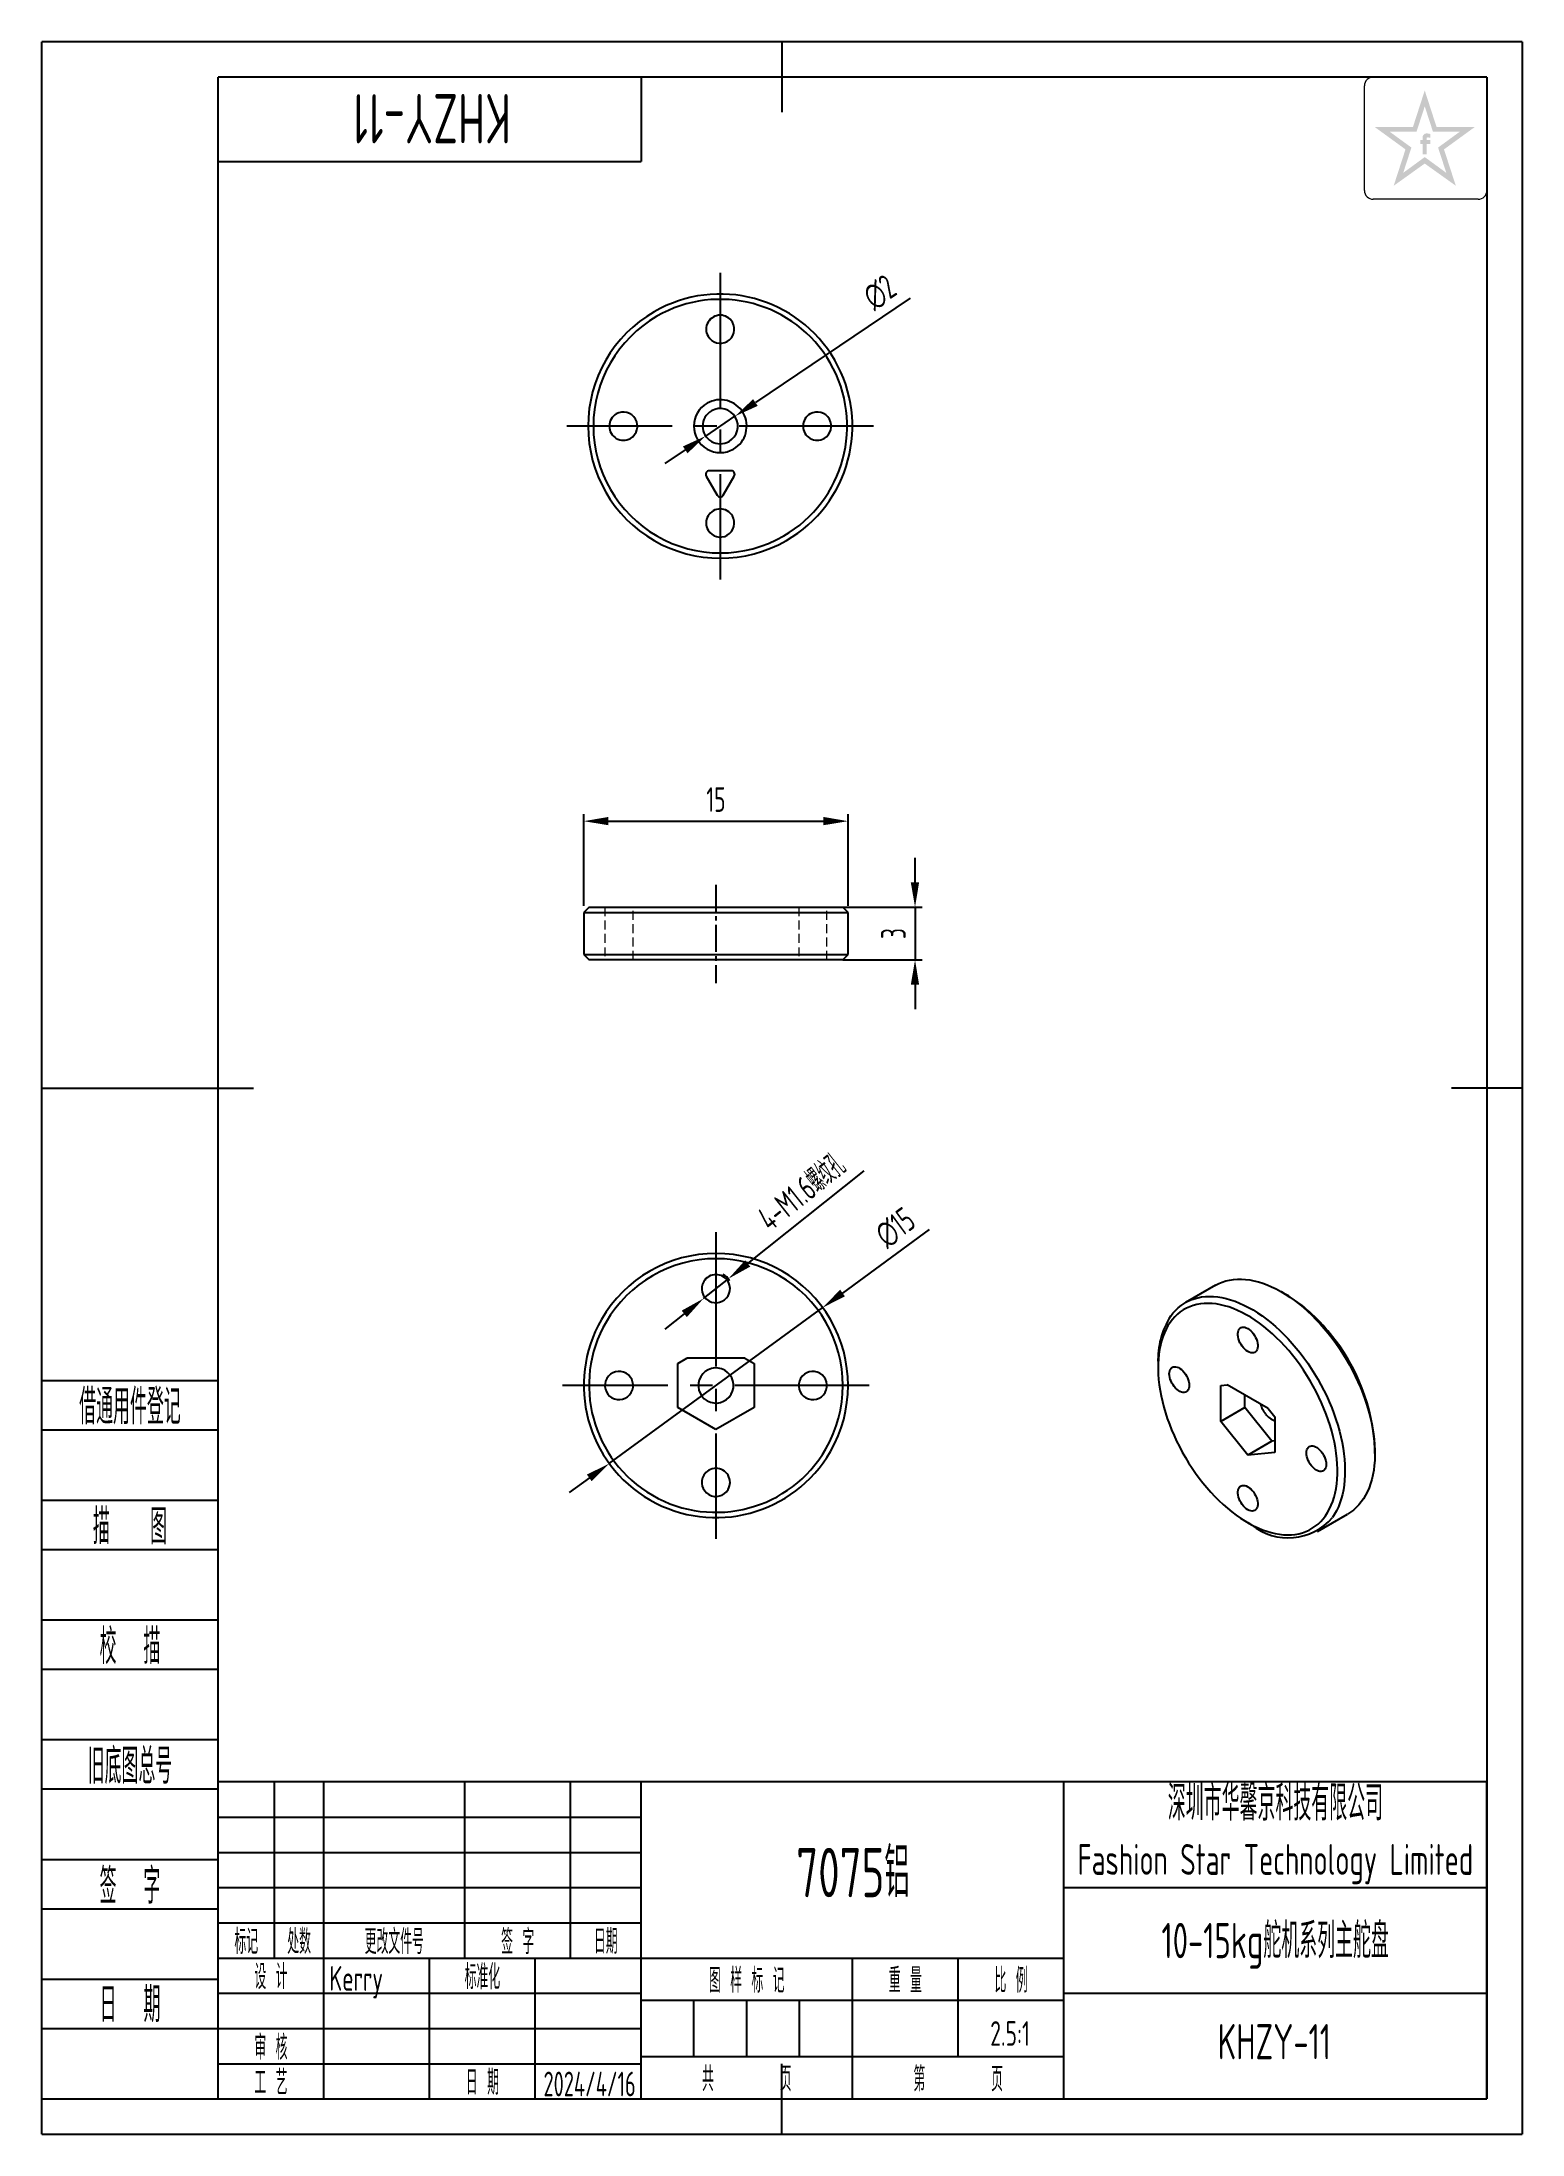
# Model space of a CAD drawing. Header units: millimetres. Extents: x -10 to 74, y -2 to 117.
import ezdxf
from ezdxf.enums import TextEntityAlignment as Align

# ---------------------------------------------------------------- set-up
doc = ezdxf.new("R2010")
doc.units = ezdxf.units.MM
doc.header["$LTSCALE"] = 0.4
doc.linetypes.add('CENTER2', pattern=[28.575, 19.05, -3.175, 3.175, -3.175])
doc.linetypes.add('HIDDEN', pattern=[1.905, 1.27, -0.635])
for name, color, linetype in [('1轮廓实线层', 7, 'Continuous'), ('2细线层', 4, 'Continuous'), ('3中心线层', 1, 'CENTER2'), ('6文字层', 3, 'Continuous'), ('7标注层', 4, 'Continuous'), ('图框层', 7, 'Continuous')]:
    doc.layers.add(name, color=color, linetype=linetype)
doc.styles.add('PC_TEXTSTYLE', font='ISOCP.SHX', dxfattribs={"width": 0.707, "bigfont": 'GBCBIG.SHX'})
doc.styles.add('PC_TEXTSTYLE4', font='ISOCP.SHX', dxfattribs={"width": 0.707, "bigfont": 'GBCBIG.SHX'})
doc.dimstyles.new('GB_DIAMETER', dxfattribs={"dimtxt": 3.5, "dimasz": 3.5, "dimexe": 1, "dimexo": 0, "dimgap": 1.5, "dimtad": 1, "dimjust": 4, "dimdsep": 46, "dimtxsty": 'PC_TEXTSTYLE', "dimcen": 0, "dimclrd": 256, "dimclrt": 3, "dimadec": 0, "dimazin": 2, "dimtp": 0.1, "dimtm": 0.1, "dimtfac": 0.71, "dimtdec": 3, "dimtmove": 0, "dimatfit": 2, "dimfxl": 1, "dimtfill": 1, "dimarcsym": 0})
doc.dimstyles.new('GB_LINEAR', dxfattribs={"dimtxt": 3.5, "dimasz": 3.5, "dimexe": 1, "dimexo": 0, "dimgap": 1.5, "dimtad": 1, "dimdsep": 46, "dimtxsty": 'PC_TEXTSTYLE', "dimcen": 0, "dimclrd": 256, "dimclrt": 3, "dimadec": 0, "dimazin": 2, "dimtp": 0.1, "dimtm": 0.1, "dimtfac": 0.71, "dimtdec": 3, "dimtmove": 0, "dimatfit": 3, "dimfxl": 1, "dimtfill": 1, "dimarcsym": 0})

msp = doc.modelspace()

# ---------------------------------------------------------------- texts
at = {"layer": '6文字层', "insert": (60, 15), "char_height": 1.75, "width": 24, "attachment_point": 5, "style": 'PC_TEXTSTYLE4'}
msp.add_mtext('{\\H1.142857x;深圳市华馨京科技有限公司}\\P\\pxsm1,qc;Fashion Star Technology Limited', dxfattribs=at)

# ---------------------------------------------------------------- blocks, each defined once
blk = doc.blocks.new('ZwmFrameMain_A4^_^无分区图框^_^portrait')
at = {"layer": '1轮廓实线层'}
for p, q in [((80, 292), (80, 282)), ((0, 0), (0, 287)), ((180, 287), (0, 287)), ((180, 287), (180, 0)), ((-25, 143.5), (5, 143.5)), ((185, 143.5), (175, 143.5)), ((80, -5), (80, 5)), ((0, 0), (180, 0))]:
    blk.add_line(p, q, dxfattribs=at)
at = {"layer": '2细线层'}
for p, q in [((-25, -5), (-25, 292)), ((185, 292), (-25, 292)), ((185, 292), (185, -5)), ((-25, -5), (185, -5))]:
    blk.add_line(p, q, dxfattribs=at)
blk = doc.blocks.new('ZwmFrameMain_标题栏1')
at = {"layer": '1轮廓实线层'}
for p, q in [((-180, 0), (-180, 45)), ((0, 45), (-180, 45)), ((-172, 20), (-172, 45)), ((-165, 20), (-165, 45)), ((-145, 20), (-145, 45)), ((-130, 20), (-130, 45)), ((-120, 0), (-120, 45)), ((0, 0), (0, 45)), ((-60, 30), (0, 30)), ((-180, 20), (-60, 20)), ((-165, 0), (-165, 20)), ((-150, 0), (-150, 20)), ((-135, 0), (-135, 20)), ((-60, 15), (0, 15)), ((-180, 0), (0, 0))]:
    blk.add_line(p, q, dxfattribs=at)
at = {"layer": '1轮廓实线层', "color": 7}
for p, q in [((-60, 0), (-60, 45)), ((-180, 25), (-120, 25))]:
    blk.add_line(p, q, dxfattribs=at)
at = {"layer": '2细线层'}
for p, q in [((-180, 40), (-120, 40)), ((-180, 35), (-120, 35)), ((-180, 30), (-120, 30)), ((-90, 0), (-90, 20)), ((-75, 6), (-75, 20)), ((-180, 15), (-120, 15)), ((-120, 14), (-60, 14)), ((-112.5, 6), (-112.5, 14)), ((-105, 6), (-105, 14)), ((-97.5, 6), (-97.5, 14)), ((-180, 10), (-120, 10)), ((-120, 6), (-60, 6)), ((-180, 5), (-120, 5))]:
    blk.add_line(p, q, dxfattribs=at)
at = {"layer": '6文字层', "style": 'PC_TEXTSTYLE', "width": 0.667}
for s, p in [('标记', (-176, 22.5)), ('处数', (-168.5, 22.5)), (' 更改文件号 ', (-155, 22.5)), (' 签 字 ', (-137.5, 22.5)), (' 日期 ', (-125, 22.5)), (' 设 计 ', (-172.5, 17.51)), (' 标准化 ', (-142.5, 17.51)), (' 图 样 标 记 ', (-105, 17)), (' 重 量 ', (-82.5, 17)), (' 比 例 ', (-67.5, 17)), (' 审 核 ', (-172.5, 7.5)), (' 工 艺 ', (-172.5, 2.5)), (' 日 期 ', (-142.5, 2.5)), ('共       页', (-105, 3)), ('第       页', (-75, 3))]:
    blk.add_text(s, height=3.5, dxfattribs=at).set_placement(p, align=Align.MIDDLE)
at = {"layer": '6文字层', "style": 'PC_TEXTSTYLE', "flags": 8}
for tag, height, width, p, p2 in [('企业名称', 5, 3.445461, (-54.29, 34.82), (-5.27, 34.82)), ('产品名称或材料标记', 7, 1.034456, (-113.46, 28.64), (-66.42, 28.64)), ('图样名称', 5, 3.480264, (-54.79, 19.98), (-5.27, 19.98)), ('标准化', 3.5, 1.756036, (-133.83, 15.37), (-120.75, 15.37)), ('审核', 3.5, 2.723972, (-163.99, 5.37), (-150.63, 5.37)), ('重量', 3.5, 2.448074, (-88.46, 7.54), (-76.55, 7.54)), ('比例', 3.5, 2.367734, (-73.35, 7.54), (-61.93, 7.54)), ('图样代号', 5, 3.489916, (-54.79, 5.63), (-5.52, 5.63)), ('工艺', 3.5, 2.851598, (-164.21, 0.37), (-150.89, 0.37)), ('日期', 3.5, 2.733185, (-133.83, 0.37), (-120.75, 0.37)), ('共几页', 3.5, 0.953151, (-108.58, 1.48), (-101.56, 1.48))]:
    blk.add_attdef(tag, text='', height=height, dxfattribs=dict(at, width=width)).set_placement(p, p2, align=Align.FIT)
at = {"layer": '6文字层', "style": 'PC_TEXTSTYLE', "width": 9.901758, "flags": 8}
blk.add_attdef('设计', text='', height=3.5, rotation=359.5768, dxfattribs=at).set_placement((-164.23, 15.37), (-150.37, 15.27), align=Align.FIT)
at = {"layer": '6文字层', "color": 3, "style": 'PC_TEXTSTYLE', "width": 0.96618, "flags": 8}
blk.add_attdef('第几页', text='', height=3.5, dxfattribs=at).set_placement((-78.29, 1.5), (-71.16, 1.5), align=Align.FIT)
at = {"layer": '6文字层', "color": 0, "style": 'PC_TEXTSTYLE', "width": 0.715273, "flags": 8}
blk.add_attdef('图纸张数', text='', height=3.5, dxfattribs=at).set_placement((-2.66, -3.87), (4.46, -3.87), align=Align.FIT)
blk = doc.blocks.new('ZwmFrameMain_图样代号')
at = {"layer": '2细线层', "linetype": 'Continuous'}
for p in [(60, 0), (0, -12)]:
    blk.add_line(p, (60, -12), dxfattribs=at)
at = {"layer": '6文字层', "style": 'PC_TEXTSTYLE', "width": 2.827942}
blk.add_attdef('图样代号', text='', height=7, rotation=180, dxfattribs=at).set_placement((58.24, -2.4), (2.35, -2.4), align=Align.FIT)
blk = doc.blocks.new('ZwmFrameMain_附加栏')
at = {"layer": '2细线层'}
for p, q in [((-25, 102), (0, 102)), ((-25, 95), (0, 95)), ((-25, 85), (0, 85)), ((-25, 78), (0, 78)), ((-25, 68), (0, 68)), ((-25, 61), (0, 61)), ((-25, 51), (0, 51)), ((-25, 44), (0, 44)), ((-25, 34), (0, 34)), ((-25, 27), (0, 27)), ((-25, 17), (0, 17)), ((-25, 10), (0, 10)), ((-25, 0), (0, 0))]:
    blk.add_line(p, q, dxfattribs=at)
at = {"layer": '6文字层', "color": 3, "style": 'PC_TEXTSTYLE'}
for s, width, p in [('借通用件登记', 0.667, (-12.5, 98.5)), ('描   图', 0.6667, (-12.5, 81.5)), ('校  描', 0.667, (-12.5, 64.5)), ('旧底图总号', 0.667, (-12.5, 47.5)), ('签  字', 0.667, (-12.5, 30.5)), ('日  期', 0.667, (-12.49, 13.6))]:
    blk.add_text(s, height=5, dxfattribs=dict(at, width=width)).set_placement(p, align=Align.MIDDLE)
at = {"layer": '6文字层', "style": 'PC_TEXTSTYLE'}
for tag, width, p, p2 in [('借通用件登记', 0.671328, (-23.44, 86.36), (-1.25, 86.36)), ('描图', 2.120922, (-23.44, 69.36), (-1.25, 69.36)), ('校图', 2.149976, (-23.75, 52.06), (-1.25, 52.06)), ('旧底图总号', 0.761452, (-22.84, 35.67), (-1.86, 35.67)), ('签字', 2.026939, (-23.14, 18.37), (-1.56, 18.37)), ('日期', 1.89999, (-22.84, 1.37), (-2.17, 1.37))]:
    blk.add_attdef(tag, text='', height=5, dxfattribs=dict(at, width=width)).set_placement(p, p2, align=Align.FIT)
blk = doc.blocks.new('*D6')
at = {"layer": '7标注层', "lineweight": -2}
for p, q in [((40.36, 49.36), (35.44, 45.76)), ((22.2, 36.08), (34.31, 44.93)), ((21.07, 35.26), (19.93, 34.43))]:
    blk.add_line(p, q, dxfattribs=at)
at = {"layer": '7标注层'}
for points in [[(35.3, 45.95), (35.57, 45.57), (34.31, 44.93)], [(21.2, 35.07), (20.93, 35.45), (22.2, 36.08)]]:
    blk.add_solid(points, dxfattribs=at)
at = {"layer": 'Defpoints', "color": 0}
for p in [(34.31, 44.93), (22.2, 36.08)]:
    blk.add_point(p, dxfattribs=at)
at = {"layer": '7标注层', "color": 3, "insert": (38.43, 49.47), "char_height": 1.4, "attachment_point": 5, "rotation": 36.1592, "style": 'PC_TEXTSTYLE', "bg_fill": 3, "box_fill_scale": 1.1, "bg_fill_color": 257, "bg_fill_transparency": 0}
blk.add_mtext('∅15', dxfattribs=at)
blk = doc.blocks.new('*D7')
at = {"layer": '7标注层', "lineweight": -2}
for p, q in [((39.55, 69.07), (39.55, 70.47)), ((39.55, 67.67), (39.55, 64.67)), ((39.55, 63.27), (39.55, 61.87))]:
    blk.add_line(p, q, dxfattribs=at)
at = {"layer": '7标注层', "color": 0, "lineweight": -2}
for p, q in [((35.45, 67.67), (39.95, 67.67)), ((35.45, 64.67), (39.95, 64.67))]:
    blk.add_line(p, q, dxfattribs=at)
at = {"layer": '7标注层'}
for points in [[(39.31, 69.07), (39.78, 69.07), (39.55, 67.67)], [(39.78, 63.27), (39.31, 63.27), (39.55, 64.67)]]:
    blk.add_solid(points, dxfattribs=at)
at = {"layer": 'Defpoints', "color": 0}
for p in [(35.45, 67.67), (35.45, 64.67), (39.55, 64.67)]:
    blk.add_point(p, dxfattribs=at)
at = {"layer": '7标注层', "color": 3, "insert": (38.32, 66.17), "char_height": 1.4, "attachment_point": 5, "rotation": 90, "style": 'PC_TEXTSTYLE', "bg_fill": 3, "box_fill_scale": 1.1, "bg_fill_color": 257, "bg_fill_transparency": 0}
blk.add_mtext('3', dxfattribs=at)
blk = doc.blocks.new('*D8')
at = {"layer": '7标注层', "color": 0, "lineweight": -2}
for p, q in [((20.75, 67.75), (20.75, 72.95)), ((35.75, 67.75), (35.75, 72.95))]:
    blk.add_line(p, q, dxfattribs=at)
at = {"layer": '7标注层', "lineweight": -2}
blk.add_line((22.15, 72.55), (34.35, 72.55), dxfattribs=at)
at = {"layer": '7标注层'}
for points in [[(22.15, 72.79), (22.15, 72.32), (20.75, 72.55)], [(34.35, 72.32), (34.35, 72.79), (35.75, 72.55)]]:
    blk.add_solid(points, dxfattribs=at)
at = {"layer": 'Defpoints', "color": 0}
for p in [(35.75, 72.55), (20.75, 67.75), (35.75, 67.75)]:
    blk.add_point(p, dxfattribs=at)
at = {"layer": '7标注层', "color": 3, "insert": (28.25, 73.78), "char_height": 1.4, "attachment_point": 5, "style": 'PC_TEXTSTYLE', "bg_fill": 3, "box_fill_scale": 1.1, "bg_fill_color": 257, "bg_fill_transparency": 0}
blk.add_mtext('15', dxfattribs=at)
blk = doc.blocks.new('*D9')
at = {"layer": '7标注层', "lineweight": -2}
for p, q in [((36.65, 52.69), (30.05, 47.44)), ((27.55, 45.45), (28.96, 46.57)), ((26.45, 44.58), (25.35, 43.71))]:
    blk.add_line(p, q, dxfattribs=at)
at = {"layer": '7标注层', "color": 0, "lineweight": -2}
blk.add_arc((28.25, 46.01), 0.9, 30, 64.17, dxfattribs=at)
at = {"layer": '7标注层'}
for points in [[(29.91, 47.62), (30.2, 47.26), (28.96, 46.57)], [(26.6, 44.39), (26.31, 44.76), (27.55, 45.45)]]:
    blk.add_solid(points, dxfattribs=at)
at = {"layer": 'Defpoints', "color": 0}
for p in [(28.96, 46.57), (27.55, 45.45)]:
    blk.add_point(p, dxfattribs=at)
at = {"layer": '7标注层', "color": 3, "insert": (33.1, 51.51), "char_height": 1.4, "attachment_point": 5, "rotation": 38.4908, "style": 'PC_TEXTSTYLE', "bg_fill": 3, "box_fill_scale": 1.1, "bg_fill_color": 257, "bg_fill_transparency": 0}
blk.add_mtext('4-M1.6螺纹孔', dxfattribs=at)
blk = doc.blocks.new('*D11')
at = {"layer": '7标注层', "lineweight": -2}
for p, q in [((39.27, 102.24), (30.49, 96.32)), ((27.67, 94.42), (29.33, 95.54)), ((26.51, 93.64), (25.35, 92.86))]:
    blk.add_line(p, q, dxfattribs=at)
at = {"layer": '7标注层'}
for points in [[(30.36, 96.51), (30.62, 96.13), (29.33, 95.54)], [(26.64, 93.44), (26.38, 93.83), (27.67, 94.42)]]:
    blk.add_solid(points, dxfattribs=at)
at = {"layer": 'Defpoints', "color": 0}
for p in [(29.33, 95.54), (27.67, 94.42)]:
    blk.add_point(p, dxfattribs=at)
at = {"layer": '7标注层', "color": 3, "insert": (37.55, 102.57), "char_height": 1.4, "attachment_point": 5, "rotation": 33.9826, "style": 'PC_TEXTSTYLE', "bg_fill": 3, "box_fill_scale": 1.1, "bg_fill_color": 257, "bg_fill_transparency": 0}
blk.add_mtext('∅2', dxfattribs=at)

# ---------------------------------------------------------------- hatches: boundary and pattern name
at = {"layer": '6文字层', "lineweight": 5}
h = msp.add_hatch(color=2, dxfattribs=at)
edge = h.paths.add_edge_path(flags=0)
edge.add_line((68.586, 111.009), (68.784, 111.009))
edge.add_line((68.784, 111.009), (68.784, 111.222))
edge.add_line((68.784, 111.222), (68.588, 111.222))
edge.add_line((68.588, 111.222), (68.588, 111.327))
edge.add_spline(control_points=[(68.588, 111.327), (68.588, 111.339), (68.588, 111.387), (68.682, 111.372), (68.741, 111.363), (68.775, 111.355), (68.788, 111.351)], knot_values=[0, 0, 0, 0, 1.4943482, 5.8188355, 8.4876202, 10.3632598, 10.3632598, 10.3632598, 10.3632598], degree=3, periodic=0)
edge.add_line((68.788, 111.351), (68.788, 111.569))
edge.add_spline(control_points=[(68.788, 111.569), (68.753, 111.578), (68.666, 111.598), (68.542, 111.609), (68.428, 111.557), (68.37, 111.485), (68.36, 111.43), (68.357, 111.414)], knot_values=[0, 0, 0, 0, 4.9341397, 11.9452686, 16.0265909, 21.3569295, 23.4510995, 23.4510995, 23.4510995, 23.4510995], degree=3, periodic=0)
edge.add_line((68.357, 111.414), (68.357, 111.222))
edge.add_line((68.357, 111.222), (68.214, 111.222))
edge.add_line((68.214, 111.222), (68.214, 111.009))
edge.add_line((68.214, 111.009), (68.359, 111.009))
edge.add_line((68.359, 111.009), (68.359, 110.414))
edge.add_line((68.359, 110.414), (68.586, 110.414))
edge.add_line((68.586, 110.414), (68.586, 111.009))
h.paths.add_polyline_path([(71.314, 111.966), (69.144, 111.966), (68.474, 114.037), (67.804, 111.966), (65.634, 111.966), (67.381, 110.693), (66.711, 108.628), (68.474, 109.89), (70.237, 108.628), (69.567, 110.693)])
h.paths.add_polyline_path([(69.231, 110.798), (69.697, 109.362), (68.474, 110.257), (67.251, 109.362), (67.717, 110.798), (66.49, 111.693), (68.006, 111.693), (68.474, 113.137), (68.942, 111.693), (70.457, 111.693)], flags=16)

# ---------------------------------------------------------------- linework, layer by layer
at = {"color": 7, "linetype": 'Continuous', "lineweight": 25}
for p, q in [((27.699, 92.146), (28.323, 91.065)), ((28.669, 91.065), (29.293, 92.146)), ((20.751, 65.831), (20.751, 64.971)), ((20.751, 64.971), (21.051, 64.671)), ((20.751, 64.971), (21.756, 64.971)), ((22.016, 64.671), (21.051, 64.671)), ((56.591, 46.197), (54.894, 45.217)), ((60.554, 45.703), (60.342, 45.825)), ((53.341, 41.784), (53.341, 41.539)), ((56.901, 40.504), (57.268, 40.537)), ((56.901, 38.463), (56.901, 40.504)), ((59.595, 39.194), (57.268, 40.537)), ((58.269, 39.253), (56.901, 38.463)), ((58.269, 39.253), (58.269, 39.959)), ((59.8, 37.348), (58.269, 39.253)), ((58.432, 36.558), (56.901, 38.463)), ((59.595, 39.194), (59.963, 38.736)), ((59.963, 38.736), (59.963, 36.695)), ((59.8, 37.348), (58.432, 36.558)), ((59.963, 37.363), (59.8, 37.348)), ((65.644, 36.64), (65.644, 36.885)), ((59.963, 36.695), (58.432, 36.558)), ((58.431, 32.721), (58.643, 32.599)), ((62.394, 32.227), (64.091, 33.206))]:
    msp.add_line(p, q, dxfattribs=at)
at = {"color": 7, "linetype": 'HIDDEN', "lineweight": 18}
for p, q in [((34.746, 64.971), (20.751, 64.971)), ((21.051, 64.671), (34.486, 64.671)), ((23.151, 64.671), (21.951, 64.671)), ((22.351, 64.671), (23.551, 64.671)), ((34.151, 64.671), (32.951, 64.671)), ((33.351, 64.671), (34.551, 64.671))]:
    msp.add_line(p, q, dxfattribs=at)
at = {"color": 7, "linetype": 'Continuous', "lineweight": 25, "flags": 128}
for points in [[(56.591, 46.197), (56.606, 46.206), (56.793, 46.301), (56.987, 46.382), (57.19, 46.446), (57.399, 46.495), (57.616, 46.529), (57.839, 46.546), (58.068, 46.547), (58.302, 46.532), (58.541, 46.501), (58.784, 46.455), (59.031, 46.392), (59.28, 46.314), (59.533, 46.221), (59.787, 46.112), (60.042, 45.989), (60.298, 45.85), (60.555, 45.698), (60.81, 45.531), (61.065, 45.351), (61.318, 45.157), (61.569, 44.951), (61.817, 44.732), (62.061, 44.502), (62.301, 44.261), (62.537, 44.008), (62.768, 43.746), (62.993, 43.475)], [(62.841, 33.115), (62.961, 33.299), (63.069, 33.496), (63.167, 33.706), (63.253, 33.927), (63.327, 34.159), (63.39, 34.402), (63.441, 34.656), (63.48, 34.918), (63.506, 35.19), (63.52, 35.47), (63.522, 35.757), (63.512, 36.051), (63.49, 36.352), (63.455, 36.657), (63.408, 36.968), (63.35, 37.282), (63.279, 37.6), (63.197, 37.92), (63.103, 38.241), (62.998, 38.564), (62.882, 38.886), (62.755, 39.208), (62.618, 39.529), (62.471, 39.847), (62.314, 40.162), (62.148, 40.473), (61.973, 40.78), (61.789, 41.082), (61.597, 41.378), (61.397, 41.666), (61.191, 41.948), (60.978, 42.222), (60.758, 42.486), (60.533, 42.742), (60.303, 42.987), (60.068, 43.222), (59.83, 43.446), (59.588, 43.658), (59.343, 43.858), (59.097, 44.045), (58.848, 44.219), (58.599, 44.379), (58.349, 44.526), (58.099, 44.658), (57.85, 44.776), (57.603, 44.879), (57.357, 44.967), (57.114, 45.039), (56.875, 45.096), (56.639, 45.137), (56.407, 45.163), (56.18, 45.172), (55.959, 45.166), (55.744, 45.144), (55.535, 45.106), (55.333, 45.053), (55.138, 44.984), (54.952, 44.9), (54.774, 44.8), (54.604, 44.686), (54.444, 44.557), (54.294, 44.413), (54.153, 44.256), (54.023, 44.084)], [(54.051, 44.435), (54.185, 44.611), (54.329, 44.773), (54.483, 44.921), (54.646, 45.054), (54.819, 45.172), (55.001, 45.276), (55.192, 45.364), (55.39, 45.436), (55.596, 45.493), (55.81, 45.534), (56.03, 45.56), (56.256, 45.569), (56.487, 45.562), (56.724, 45.539), (56.965, 45.5), (57.21, 45.446), (57.458, 45.376), (57.709, 45.29), (57.962, 45.189), (58.217, 45.073), (58.473, 44.942), (58.73, 44.796), (58.986, 44.636), (59.241, 44.463), (59.495, 44.276), (59.747, 44.076), (59.996, 43.863), (60.242, 43.639), (60.485, 43.403), (60.723, 43.156), (60.956, 42.899), (61.184, 42.632), (61.406, 42.356), (61.621, 42.071), (61.83, 41.779), (62.031, 41.479), (62.224, 41.173), (62.409, 40.861), (62.585, 40.545), (62.752, 40.224), (62.909, 39.899), (63.057, 39.572), (63.194, 39.243), (63.32, 38.912), (63.435, 38.581), (63.54, 38.251), (63.632, 37.921), (63.714, 37.594), (63.783, 37.269), (63.84, 36.947), (63.885, 36.63), (63.918, 36.317), (63.939, 36.011), (63.947, 35.71), (63.943, 35.416), (63.927, 35.131), (63.898, 34.853), (63.857, 34.585), (63.803, 34.326), (63.738, 34.078), (63.661, 33.84), (63.572, 33.614), (63.471, 33.399), (63.36, 33.198), (63.237, 33.009)], [(54.023, 44.084), (53.903, 43.9), (53.795, 43.703), (53.697, 43.494), (53.611, 43.272), (53.537, 43.04), (53.474, 42.797), (53.423, 42.544), (53.384, 42.281), (53.358, 42.009), (53.344, 41.729), (53.341, 41.442), (53.352, 41.148), (53.374, 40.848), (53.409, 40.542), (53.456, 40.231), (53.514, 39.917), (53.585, 39.599), (53.667, 39.279), (53.761, 38.958), (53.866, 38.635), (53.982, 38.313), (54.109, 37.991), (54.246, 37.671), (54.393, 37.352), (54.55, 37.037), (54.716, 36.726), (54.891, 36.419), (55.075, 36.117), (55.267, 35.822), (55.466, 35.533), (55.673, 35.251), (55.886, 34.978), (56.106, 34.713), (56.331, 34.458), (56.561, 34.212), (56.795, 33.977), (57.034, 33.754), (57.276, 33.541), (57.521, 33.342), (57.767, 33.154), (58.016, 32.98), (58.265, 32.82), (58.515, 32.673), (58.765, 32.541), (59.014, 32.423), (59.261, 32.32), (59.507, 32.233), (59.75, 32.16), (59.989, 32.103), (60.225, 32.062), (60.457, 32.037), (60.684, 32.027), (60.905, 32.033), (61.12, 32.055), (61.329, 32.093), (61.531, 32.146), (61.726, 32.215), (61.912, 32.3), (62.09, 32.399), (62.26, 32.514), (62.42, 32.643), (62.57, 32.786), (62.711, 32.944), (62.841, 33.115)], [(58.922, 42.481), (58.874, 42.428), (58.817, 42.39), (58.751, 42.367), (58.677, 42.36), (58.599, 42.37), (58.516, 42.396), (58.432, 42.437), (58.348, 42.493), (58.265, 42.563), (58.187, 42.644), (58.113, 42.735), (58.047, 42.834), (57.99, 42.939), (57.942, 43.047), (57.905, 43.156), (57.88, 43.264), (57.868, 43.367), (57.868, 43.465), (57.88, 43.554), (57.905, 43.633), (57.942, 43.7)], [(57.942, 43.7), (57.99, 43.753), (58.047, 43.792), (58.113, 43.814), (58.187, 43.821), (58.265, 43.811), (58.348, 43.785), (58.432, 43.744), (58.516, 43.688), (58.599, 43.619), (58.677, 43.537), (58.751, 43.446), (58.817, 43.347), (58.874, 43.243), (58.922, 43.134), (58.959, 43.025), (58.983, 42.918), (58.996, 42.814), (58.996, 42.716), (58.983, 42.627), (58.959, 42.548), (58.922, 42.481)], [(62.993, 43.475), (63.212, 43.194), (63.424, 42.906), (63.629, 42.609), (63.826, 42.307), (64.015, 41.998), (64.195, 41.683), (64.367, 41.364), (64.529, 41.042), (64.681, 40.716), (64.823, 40.387), (64.955, 40.057), (65.076, 39.727), (65.186, 39.396), (65.285, 39.066), (65.372, 38.737), (65.447, 38.411), (65.51, 38.087), (65.561, 37.768), (65.6, 37.453), (65.627, 37.143), (65.642, 36.839), (65.644, 36.542), (65.633, 36.252), (65.611, 35.97), (65.576, 35.698), (65.529, 35.434), (65.469, 35.18), (65.398, 34.937), (65.315, 34.705), (65.22, 34.485), (65.114, 34.277), (64.997, 34.081), (64.869, 33.899), (64.73, 33.73), (64.581, 33.575), (64.422, 33.435), (64.254, 33.309), (64.091, 33.206)], [(54.26, 40.442), (54.19, 40.538), (54.128, 40.64), (54.076, 40.747), (54.033, 40.856), (54.002, 40.964), (53.984, 41.07), (53.977, 41.171), (53.984, 41.265), (54.002, 41.349), (54.033, 41.422), (54.076, 41.483), (54.128, 41.528), (54.19, 41.559), (54.26, 41.574), (54.336, 41.572), (54.417, 41.554), (54.501, 41.521), (54.585, 41.472), (54.669, 41.409), (54.75, 41.333), (54.826, 41.247)], [(54.826, 41.247), (54.896, 41.152), (54.958, 41.05), (55.01, 40.943), (55.053, 40.834), (55.083, 40.725), (55.102, 40.619), (55.109, 40.518), (55.102, 40.424), (55.083, 40.34), (55.053, 40.267), (55.01, 40.207), (54.958, 40.161), (54.896, 40.13), (54.826, 40.116), (54.75, 40.117), (54.669, 40.135), (54.585, 40.169), (54.501, 40.218), (54.417, 40.281), (54.336, 40.356), (54.26, 40.442)], [(62.038, 35.952), (61.968, 36.047), (61.906, 36.15), (61.854, 36.256), (61.811, 36.365), (61.781, 36.474), (61.762, 36.58), (61.755, 36.681), (61.762, 36.775), (61.781, 36.859), (61.811, 36.932), (61.854, 36.992), (61.906, 37.038), (61.968, 37.069), (62.038, 37.083), (62.114, 37.082), (62.195, 37.064), (62.279, 37.03), (62.363, 36.981), (62.447, 36.919), (62.528, 36.843), (62.604, 36.757)], [(62.604, 36.757), (62.674, 36.662), (62.736, 36.559), (62.788, 36.453), (62.831, 36.344), (62.862, 36.235), (62.88, 36.129), (62.887, 36.028), (62.88, 35.934), (62.862, 35.85), (62.831, 35.777), (62.788, 35.717), (62.736, 35.671), (62.674, 35.64), (62.604, 35.625), (62.528, 35.627), (62.447, 35.645), (62.363, 35.679), (62.279, 35.727), (62.195, 35.79), (62.114, 35.866), (62.038, 35.952)], [(58.922, 33.499), (58.874, 33.446), (58.817, 33.408), (58.751, 33.385), (58.677, 33.378), (58.599, 33.388), (58.516, 33.414), (58.432, 33.455), (58.348, 33.511), (58.265, 33.581), (58.187, 33.662), (58.113, 33.753), (58.047, 33.852), (57.99, 33.957), (57.942, 34.065), (57.905, 34.174), (57.88, 34.282), (57.868, 34.385), (57.868, 34.483), (57.88, 34.572), (57.905, 34.651), (57.942, 34.718)], [(57.942, 34.718), (57.99, 34.771), (58.047, 34.81), (58.113, 34.832), (58.187, 34.839), (58.265, 34.829), (58.348, 34.803), (58.432, 34.762), (58.516, 34.706), (58.599, 34.637), (58.677, 34.555), (58.751, 34.464), (58.817, 34.365), (58.874, 34.261), (58.922, 34.152), (58.959, 34.043), (58.983, 33.936), (58.996, 33.832), (58.996, 33.734), (58.983, 33.645), (58.959, 33.566), (58.922, 33.499)]]:
    msp.add_lwpolyline(points, dxfattribs=at)
at = {"color": 7, "linetype": 'Continuous', "lineweight": 25}
for centre, radius, start, end in [((22.996, 94.98), 0.8, 120, 300), ((22.996, 94.98), 0.8, 300, 120), ((28.496, 91.165), 0.2, 210, 330), ((28.496, 89.48), 0.8, 30, 210), ((28.496, 89.48), 0.8, 210, 30), ((55.678, 37.641), 9.422, 38.03454, 58.83185), ((57.891, 41.986), 4.555, 147.46045, 182.54182), ((54.655, 36.396), 11, 2.55004, 39.86131), ((60.761, 39.944), 1.687, 196.93478, 218.80267), ((60.341, 39.546), 1.111, 216.39174, 250.10568), ((60.728, 35.174), 3.314, 231.00891, 319.1959)]:
    msp.add_arc(centre, radius, start, end, dxfattribs=at)
at = {"layer": '3中心线层'}
for p, q in [((28.496, 103.68), (28.496, 86.28)), ((37.196, 94.98), (19.796, 94.98))]:
    msp.add_line(p, q, dxfattribs=at)
at = {"layer": '6文字层', "color": 212, "lineweight": 5}
for p, q in [((65.055, 108.358), (65.055, 114.301)), ((65.553, 114.8), (72, 114.8)), ((72, 114.8), (72, 108.358)), ((71.501, 107.86), (65.553, 107.86))]:
    msp.add_line(p, q, dxfattribs=at)
for centre, start, end in [((65.553, 114.301), 90, 180), ((65.553, 108.358), 180, 270), ((71.501, 108.358), 270, 0)]:
    msp.add_arc(centre, 0.499, start, end, dxfattribs=at)

# ---------------------------------------------------------------- block references
at = {"layer": '图框层', "xscale": 0.4, "yscale": 0.4, "zscale": 0.4}
for name in ['ZwmFrameMain_A4^_^无分区图框^_^portrait', 'ZwmFrameMain_附加栏']:
    msp.add_blockref(name, (0, 0), dxfattribs=at)
at = {"layer": '图框层'}
ref = msp.add_blockref('ZwmFrameMain_图样代号', (0, 114.8), dxfattribs=dict(at, xscale=0.4, yscale=0.4, zscale=0.4))
ref.add_attrib('图样代号', 'KHZY-11', dxfattribs={"layer": '6文字层', "height": 2.8, "rotation": 180, "style": 'PC_TEXTSTYLE', "width": 0.707}).set_placement((12.117, 113.839), align=Align.CENTER)
ref = msp.add_blockref('ZwmFrameMain_标题栏1', (72, 0), dxfattribs=dict(at, xscale=0.4, yscale=0.4, zscale=0.4))
ref.add_attrib('产品名称或材料标记', '7075铝', dxfattribs={"layer": '6文字层', "height": 2.8, "style": 'PC_TEXTSTYLE', "width": 0.707}).set_placement((36.023, 11.454), align=Align.CENTER)
ref.add_attrib('设计', 'Kerry', (6.309, 6.149), dxfattribs={"layer": '6文字层', "height": 1.4, "rotation": 359.57685, "style": 'PC_TEXTSTYLE', "width": 0.707})
ref.add_attrib('日期', '2024/4/16', dxfattribs={"layer": '6文字层', "height": 1.4, "style": 'PC_TEXTSTYLE', "width": 0.607728}).set_placement((18.466, 0.149), (23.699, 0.149), align=Align.FIT)
ref.add_attrib('图样名称', '10-15kg舵机系列主舵盘', dxfattribs={"layer": '6文字层', "height": 2, "style": 'PC_TEXTSTYLE', "width": 0.707}).set_placement((59.989, 7.991), align=Align.CENTER)
ref.add_attrib('图样代号', 'KHZY-11', dxfattribs={"layer": '6文字层', "height": 2, "style": 'PC_TEXTSTYLE', "width": 0.707}).set_placement((59.94, 2.252), align=Align.CENTER)
ref.add_attrib('比例', '2.5:1', dxfattribs={"layer": '6文字层', "height": 1.4, "style": 'PC_TEXTSTYLE', "width": 0.707}).set_placement((44.943, 3.017), align=Align.CENTER)

msp.set_redraw_order([(e.dxf.handle, doc.entitydb.next_handle()) for e in msp.query("TEXT MTEXT ATTDEF DIMENSION ARC_DIMENSION")])  # texts and dimensions are drawn at this point

# ---------------------------------------------------------------- next in the draw order: dimensions: what is measured, and where the dimension line sits
at = {"layer": '7标注层'}
for p1, p2, picture, middle in [((27.667, 94.421), (29.325, 95.539), '*D11', (38.241, 101.549)), ((22.196, 36.083), (34.306, 44.934), '*D6', (39.157, 48.479))]:
    dim = msp.add_diameter_dim_2p(p1=p1, p2=p2, dimstyle='GB_DIAMETER', override={"dimscale": 0.4, "dimgap": 1.5, "dimtad": 1, "dimjust": 4, "dimtih": 0, "dimtoh": 0, "dimdec": 2, "dimlfac": 1, "dimse1": 0, "dimse2": 0, "dimsd1": 0, "dimsd2": 0, "dimtix": 0, "dimtofl": 1, "dimatfit": 0, "dimtvp": 0.1}, dxfattribs=at)
    dim.commit()
    dim.dimension.update_dxf_attribs({"geometry": picture, "text_midpoint": middle, "dimtype": 163})
dim = msp.add_linear_dim(base=(39.546, 64.671), p1=(35.451, 67.671), p2=(35.451, 64.671), angle=90, dimstyle='GB_LINEAR', override={"dimscale": 0.4, "dimgap": 1.5, "dimtad": 1, "dimjust": 0, "dimdec": 2, "dimlfac": 1, "dimse1": 0, "dimse2": 0, "dimsd1": 0, "dimsd2": 0, "dimclrd": 256, "dimclre": 0, "dimtofl": 1, "dimtvp": 0.1}, dxfattribs=at)
dim.commit()
dim.dimension.update_dxf_attribs({"geometry": '*D7', "text_midpoint": (38.316, 66.171)})

# ---------------------------------------------------------------- next in the draw order: linework, layer by layer
at = {"color": 7, "linetype": 'Continuous', "lineweight": 25}
for p, q in [((29.12, 92.446), (27.872, 92.446)), ((35.751, 64.971), (35.751, 65.831)), ((21.756, 64.971), (35.751, 64.971)), ((35.451, 64.671), (22.016, 64.671)), ((35.451, 64.671), (35.751, 64.971)), ((26.086, 41.758), (26.605, 42.058)), ((26.086, 39.258), (26.086, 41.758)), ((29.896, 42.058), (26.605, 42.058)), ((29.896, 42.058), (30.416, 41.758)), ((30.416, 41.758), (30.416, 39.258)), ((28.251, 38.008), (26.086, 39.258)), ((30.416, 39.258), (28.251, 38.008))]:
    msp.add_line(p, q, dxfattribs=at)
at = {"color": 7, "linetype": 'HIDDEN', "lineweight": 18}
for p, q in [((34.486, 64.671), (35.451, 64.671)), ((35.751, 64.971), (34.746, 64.971))]:
    msp.add_line(p, q, dxfattribs=at)
at = {"color": 7, "linetype": 'Continuous', "lineweight": 25}
for centre, radius, start, end in [((28.496, 94.98), 7.5, 300, 120), ((28.496, 94.98), 7.2, 300, 120), ((28.496, 94.98), 7.5, 120, 300), ((28.496, 94.98), 7.2, 120, 300), ((28.496, 100.48), 0.8, 30, 210), ((28.496, 100.48), 0.8, 210, 30), ((28.496, 94.98), 1.5, 120, 300), ((28.496, 94.98), 1.5, 300, 120), ((28.496, 94.98), 1, 120, 300), ((28.496, 94.98), 1, 300, 120), ((33.996, 94.98), 0.8, 120, 300), ((33.996, 94.98), 0.8, 300, 120), ((27.872, 92.246), 0.2, 90, 210), ((29.12, 92.246), 0.2, 330, 90), ((22.751, 40.508), 0.8, 60, 240), ((22.751, 40.508), 0.8, 240, 60), ((28.251, 40.508), 1, 60, 240), ((28.251, 40.508), 1, 240, 60), ((33.751, 40.508), 0.8, 60, 240), ((33.751, 40.508), 0.8, 240, 60), ((28.251, 35.008), 0.8, 330, 150), ((28.251, 35.008), 0.8, 150, 330)]:
    msp.add_arc(centre, radius, start, end, dxfattribs=at)
at = {"layer": '3中心线层'}
msp.add_line((36.951, 40.508), (19.551, 40.508), dxfattribs=at)

# ---------------------------------------------------------------- next in the draw order: dimensions: what is measured, and where the dimension line sits
at = {"layer": '7标注层'}
dim = msp.add_linear_dim(base=(35.751, 72.553), p1=(20.751, 67.753), p2=(35.751, 67.753), dimstyle='GB_LINEAR', override={"dimscale": 0.4, "dimgap": 1.5, "dimtad": 1, "dimjust": 0, "dimdec": 2, "dimlfac": 1, "dimse1": 0, "dimse2": 0, "dimsd1": 0, "dimsd2": 0, "dimclrd": 256, "dimclre": 0, "dimtofl": 1, "dimtvp": 0.1}, dxfattribs=at)
dim.commit()
dim.dimension.update_dxf_attribs({"geometry": '*D8', "text_midpoint": (28.251, 73.783)})
dim = msp.add_diameter_dim_2p(p1=(27.546, 45.448), p2=(28.955, 46.569), text='4-M1.6螺纹孔', dimstyle='GB_DIAMETER', override={"dimscale": 0.4, "dimgap": 1.5, "dimtad": 1, "dimjust": 4, "dimtih": 0, "dimtoh": 0, "dimdec": 2, "dimlfac": 1, "dimpost": '<>', "dimcen": 0, "dimse1": 0, "dimse2": 0, "dimsd1": 0, "dimsd2": 0, "dimtix": 0, "dimtofl": 1, "dimatfit": 0, "dimtvp": 0.1}, dxfattribs=at)
dim.commit()
dim.dimension.update_dxf_attribs({"geometry": '*D9', "text_midpoint": (33.214, 49.955), "dimtype": 163})

# ---------------------------------------------------------------- next in the draw order: linework, layer by layer
at = {"color": 7, "linetype": 'Continuous', "lineweight": 25}
for p, q in [((21.051, 67.671), (20.751, 67.371)), ((20.751, 67.371), (20.751, 65.831)), ((20.751, 67.371), (32.001, 67.371)), ((21.051, 67.671), (31.851, 67.671)), ((31.851, 67.671), (35.451, 67.671)), ((32.001, 67.371), (35.751, 67.371)), ((35.751, 67.371), (35.451, 67.671)), ((35.751, 65.831), (35.751, 67.371))]:
    msp.add_line(p, q, dxfattribs=at)
at = {"color": 7, "linetype": 'HIDDEN', "lineweight": 18}
for p, q in [((24.501, 67.371), (20.751, 67.371)), ((24.651, 67.671), (21.051, 67.671)), ((23.151, 67.671), (21.951, 67.671)), ((21.951, 67.671), (21.951, 64.671)), ((22.351, 67.671), (23.551, 67.671)), ((23.551, 64.671), (23.551, 67.671)), ((35.751, 67.371), (24.501, 67.371)), ((35.451, 67.671), (24.651, 67.671)), ((29.001, 67.671), (26.752, 67.671)), ((28.751, 67.371), (27.252, 67.371)), ((27.627, 67.671), (27.427, 67.671)), ((28.944, 67.671), (27.453, 67.671)), ((28.944, 67.671), (27.453, 67.671)), ((27.454, 67.671), (28.078, 67.671)), ((27.501, 67.671), (29.75, 67.671)), ((27.558, 67.671), (29.049, 67.671)), ((27.558, 67.671), (29.049, 67.671)), ((28.875, 67.671), (27.627, 67.671)), ((27.751, 67.371), (29.25, 67.371)), ((28.424, 67.671), (28.078, 67.671)), ((28.424, 67.671), (29.048, 67.671)), ((28.875, 67.671), (29.075, 67.671)), ((34.151, 67.671), (32.951, 67.671)), ((32.951, 67.671), (32.951, 64.671)), ((33.351, 67.671), (34.551, 67.671)), ((34.551, 64.671), (34.551, 67.671))]:
    msp.add_line(p, q, dxfattribs=at)
at = {"color": 7, "linetype": 'Continuous', "lineweight": 25}
for centre, radius, start, end in [((28.251, 40.508), 7.5, 330, 150), ((28.251, 40.508), 7.2, 330, 150), ((28.251, 46.008), 0.8, 150, 330), ((28.251, 46.008), 0.8, 330, 150), ((28.251, 40.508), 7.5, 150, 330), ((28.251, 40.508), 7.2, 150, 330)]:
    msp.add_arc(centre, radius, start, end, dxfattribs=at)
at = {"layer": '3中心线层', "ltscale": 0.2}
msp.add_line((28.251, 68.944), (28.251, 63.344), dxfattribs=at)
at = {"layer": '3中心线层'}
msp.add_line((28.251, 49.208), (28.251, 31.808), dxfattribs=at)

doc.saveas('drawing.dxf')
